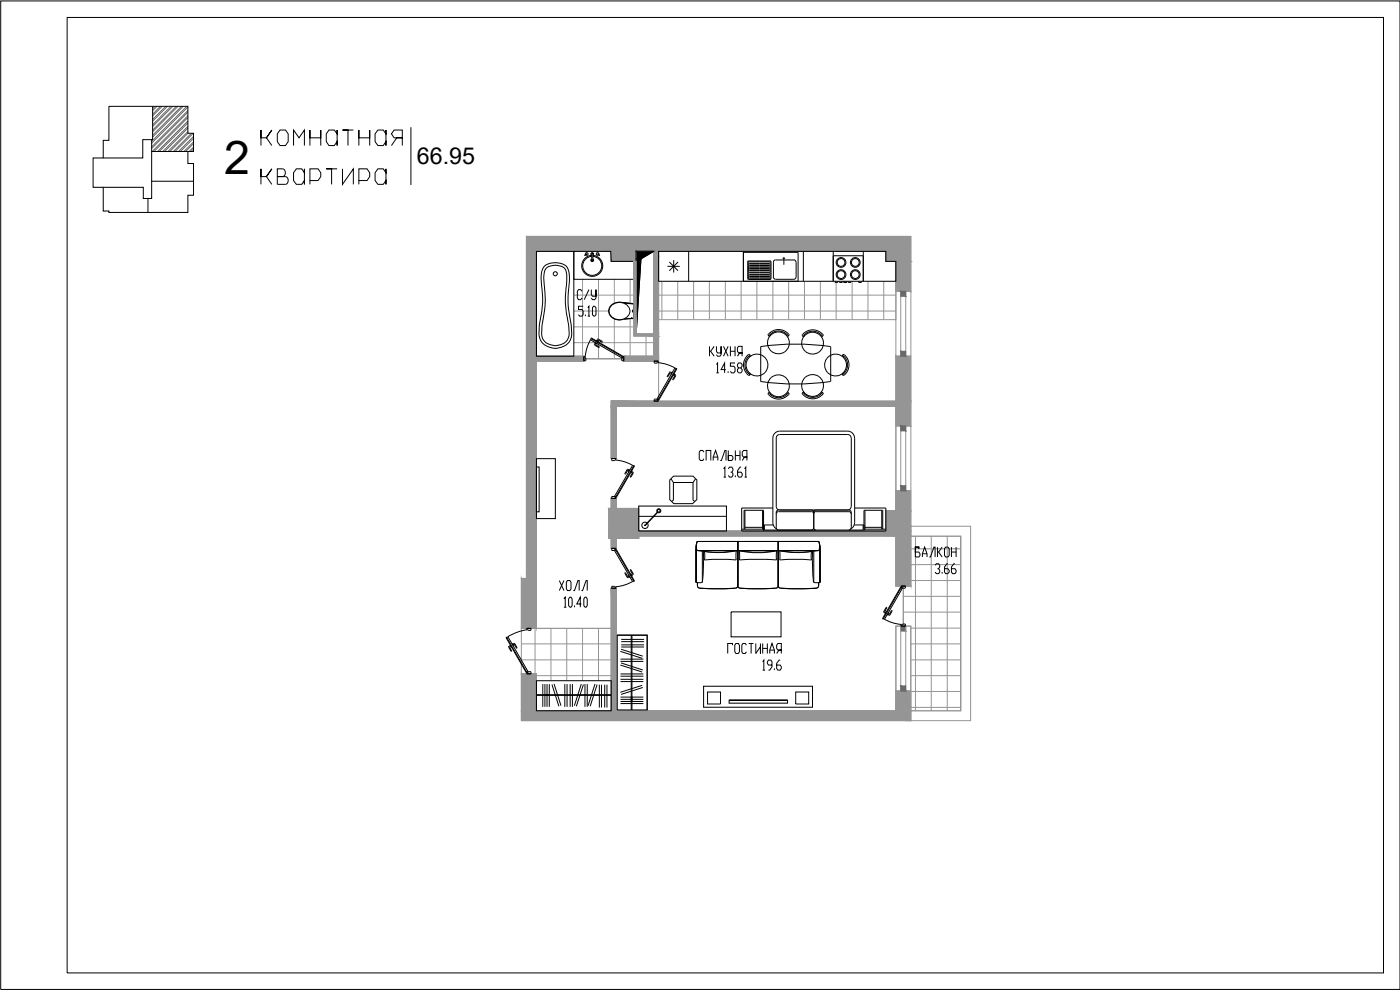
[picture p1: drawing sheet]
<svg xmlns="http://www.w3.org/2000/svg" width="420mm" height="297mm" viewBox="0 0 420 297" stroke-linecap="round" stroke-linejoin="round" font-family="sans-serif">
<defs><g id="words">
<text font-size="14" x="67.3" y="52.3">2</text>
<text font-size="7" x="125.1" y="49.2">66.95</text>
</g></defs>
<path d="M158 70.9h115.3v16.5h-4.4v-9h-3v-3h-68.2v33h-10.5v-1.5h9v-31.5h-5.3v3h-7.5v-3h-22.4v31.5h14.2v1.5h-14.2v80.1h-4.5v-14.9h1.5zM183.4 120.3h85.5v-13.4h4.4v20.9h-4.4v-5.9h-83.9v15.7h-1.6zM183.4 149.5h1.6v3.1h6.7v6.7h74.2v-6.1h3v-5.9h4.4v28.5h-4.4v-15h-77.2v.8h-6.7v2.9h-1.6v-2.9h-.7v-9h.7zM273.3 157.9h18v58.3h-18v-2.9h15v-52.4h-15zM156.5 202.2h4.5v11.1h22.4v-36.8h1.6v36.8h83.9v-6h4.4v8.9h-116.8z" fill="none" stroke="#939598" stroke-width=".3"/>
<g fill="#939598" stroke="#939598" stroke-width=".3">
<path d="M187.2 107.6h10.5v.8z"/>
<path d="M183.4 149.5h1.6z"/>
<path d="M158 70.9l115.3 4.5v-4.5zM158 70.9l115.3 4.5h-115.3z"/>
<path d="M161 75.4h112.3zM161 75.4h112.3z"/>
<path d="M196.2 75.4l1.5 1.5v-1.5zM196.2 75.4l1.5 1.5h-1.5zM196.2 76.9h1.5zM196.2 76.9h1.5z"/>
<path d="M265.9 75.4l7.4 3v-3zM265.9 75.4l7.4 3h-7.4z"/>
<path d="M183.4 75.4l7.5 3v-3zM183.4 75.4l7.5 3h-7.5z"/>
<path d="M268.9 78.4l4.4 9v-9zM268.9 78.4l4.4 9h-4.4z"/>
<path d="M196.2 76.9l1.5 23.2v-23.2zM196.2 76.9l1.5 23.2h-1.5z"/>
<path d="M196.2 100.1l1.5 .8v-.8zM196.2 100.1l1.5 .8h-1.5z"/>
<path d="M196.2 100.9l1.5 6v-6zM196.2 100.9l1.5 6h-1.5z"/>
<path d="M158 75.4l3 31.5v-31.5zM158 75.4l3 31.5h-3z"/>
<path d="M187.2 106.9l10.5 .7v-.7zM187.2 106.9l10.5 .7h-10.5z"/>
<path d="M158 106.9l17.2 .7v-.7zM158 106.9l17.2 .7h-17.2z"/>
<path d="M187.2 108.4h10.5zM187.2 107.6l10.5 .8h-10.5z"/>
<path d="M158 107.6l17.2 .8v-.8zM158 107.6l17.2 .8h-17.2z"/>
<path d="M158 108.4l3 65.2v-65.2zM158 108.4l3 65.2h-3z"/>
<path d="M156.5 173.6l4.5 14.9v-14.9zM156.5 173.6l4.5 14.9h-4.5z"/>
<path d="M268.9 106.9l4.4 13.4v-13.4zM268.9 106.9l4.4 13.4h-4.4z"/>
<path d="M183.4 120.3l89.9 1.6v-1.6zM183.4 120.3l89.9 1.6h-89.9z"/>
<path d="M268.9 121.9l4.4 5.9v-5.9zM268.9 121.9l4.4 5.9h-4.4z"/>
<path d="M183.4 121.9l1.6 15.7v-15.7zM183.4 121.9l1.6 15.7h-1.6z"/>
<path d="M183.4 149.5l1.6 3.1v-3.1zM183.4 149.5l1.6 3.1h-1.6z"/>
<path d="M268.9 147.3l4.4 5.9v-5.9zM268.9 147.3l4.4 5.9h-4.4z"/>
<path d="M265.9 153.2l7.4 4.7v-4.7zM265.9 153.2l7.4 4.7h-7.4z"/>
<path d="M265.9 157.9l7.4 1.4v-1.4zM265.9 157.9l7.4 1.4h-7.4z"/>
<path d="M182.7 152.6l9 6.7v-6.7zM182.7 152.6l9 6.7h-9z"/>
<path d="M182.7 159.3l90.6 1.5v-1.5zM182.7 159.3l90.6 1.5h-90.6z"/>
<path d="M268.9 160.8l4.4 .1zM268.9 160.8l4.4 .1z"/>
<path d="M182.7 160.8l9 .8v-.8zM182.7 160.8l9 .8h-9z"/>
<path d="M183.4 161.6l1.6 2.9v-2.9zM183.4 161.6l1.6 2.9h-1.6z"/>
<path d="M268.9 160.9l4.4 14.9v-14.9zM268.9 160.9l4.4 14.9h-4.4z"/>
<path d="M183.4 176.5h1.6zM183.4 176.5h1.6z"/>
<path d="M268.9 207.3l4.4 6v-6zM268.9 207.3l4.4 6h-4.4z"/>
<path d="M183.4 176.5l1.6 36.8v-36.8zM183.4 176.5l1.6 36.8h-1.6z"/>
<path d="M156.5 202.2l4.5 11.1v-11.1zM156.5 202.2l4.5 11.1h-4.5z"/>
<path d="M156.5 213.3l116.8 2.9v-2.9zM156.5 213.3l116.8 2.9h-116.8z"/>
<path d="M190.2 78.4l.7 21.7v-21.7zM190.2 78.4l.7 21.7h-.7z"/>
<path d="M190.2 100.1l6 .8v-.8zM190.2 100.1l6 .8h-6z"/>
</g>
<path d="M161 108.4h14.2v-.8h12v.8h10.5v11.9h-14.3v17.3h1.6v-15.7h83.9v31.3h-3v6.1h-74.2v-6.7h-6.7v-3.1h-1.6v3.1h-.7v9h.7v2.9h1.6v-2.9h6.7v-.8h77.2v15h2.2v12.1h-2.2v25.4h-83.9v-36.8h-1.6v12h-22.4z" fill="none" stroke="#939598" stroke-width=".3"/>
<g fill="#636466" stroke="#636466" stroke-width=".3">
<path d="M270.3 187.9l1.5 1.4v-1.4zM270.3 187.9l1.5 1.4h-1.5z"/>
<path d="M270.3 105.4l1.5 1.5v-1.5zM270.3 105.4l1.5 1.5h-1.5z"/>
<path d="M270.3 127.8l1.5 1.5v-1.5zM270.3 127.8l1.5 1.5h-1.5z"/>
<path d="M270.3 205.8l1.5 1.5v-1.5zM270.3 205.8l1.5 1.5h-1.5z"/>
<path d="M270.3 145.7l1.5 1.6v-1.6zM270.3 145.7l1.5 1.6h-1.5z"/>
<path d="M270.3 87.4l1.5 1.5v-1.5zM270.3 87.4l1.5 1.5h-1.5z"/>
</g>
<path d="M268.9 87.4h4.4v19.5h-4.4zM268.9 127.8h4.4v19.5h-4.4zM268.9 187.9h4.4v19.4h-4.4z" fill="none" stroke="#939598" stroke-width=".3"/>
<path d="M270.3 87.4h1.5v19.5h-1.5zM270.3 127.8h1.5v19.5h-1.5zM270.3 187.9h1.5v19.4h-1.5z" fill="none" stroke="#939598" stroke-width=".3"/>
<g fill="#000" stroke="#000" stroke-width=".3">
<path d="M190.9 75.4h5.3l-3.8 2.3z"/>
<path d="M190.9 75.4h5.3zM190.9 75.4h5.3z"/>
<path d="M190.9 75.4v2.3h1.5zM190.9 77.7h1.5l-1.5 22.4z"/>
</g>
<g fill="none" stroke="#939598" stroke-width=".3">
<path d="M172.2 98.1h18M172.2 93.3h10.4M172.2 88.5h18M174.8 83.8v23.1M179.6 83.8v23.8M184.4 83.8v7.2M184.4 95.7v11.9M189.1 83.8v7.2M189.1 95.6v11.3M172.2 102.8h24M175.2 107.6h12M193.9 100.9v6"/>
<path d="M271.1 178.9h17.2M273.3 174.2h15M273.3 169.4h15M273.3 164.7h15M274.7 160.9v52.4M279.5 160.9v52.4M284.3 160.9v52.4M156.5 198h26.9M156.5 193.2h26.9M160.6 188.5v13.7M165.4 188.5v15.7M170.1 188.5v15.7"/>
<path d="M174.8 188.5v15.7M179.6 188.5v15.7M271.1 183.7h17.2M273.3 198h15M273.3 193.2h15M273.3 188.5h15M161 202.7h22.4M273.3 202.7h15M273.3 212.2h15M273.3 207.5h15"/>
</g>
<g fill="none" stroke="#939598" stroke-width=".3">
<path d="M161 75.4h22.4v3h7.5v-3h5.3v31.5h-9v.7h-12v-.7h-14.2zM197.7 75.4h68.2v3h3v17.5h-71.2zM197.7 93.3h71.2M197.7 88.5h71.2M198.6 84.4v11.5M203.4 84.4v11.5M208.2 84.4v11.5M212.9 84.4v11.5M217.7 84.4v11.5M222.4 84.4v11.5M227.2 84.4v11.5M231.9 84.4v11.5"/>
<path d="M236.7 84.4v11.5M241.4 84.4v11.5M246.2 84.4v11.5M251 84.7v11.2M255.7 84.4v11.5M260.5 84.4v11.5M265.2 84.4v11.5M273.3 160.9h15v52.4h-15v-25.4h-2.2v-12.1h2.2zM156.5 202.2h4.5v11.1h22.4v-24.8h-26.9v13.9"/>
</g>
<path d="M190.2 78.4h.7v21.7h5.3v.8h-6z" fill="none" stroke="#bababa" stroke-width=".3"/>
<g fill="none" stroke="#000" stroke-width=".3">
<path d="M175.2 107h.4M175.2 106.9v1.5M175.6 107l.2 1.2h-.6M177.2 102l9.4 5.3M177.2 102l-.9 2-.7 3M177.4 101.4l9.5 5.4-.1 .2-9.5-5.4zM177.4 101.6l-.2 .4M178.4 103.3l.1 .3M178.5 102.7l.8 .5M178.6 103.6l1.1 .7M178.6 103.1l.1-.2-.2 .4M178.8 102.2l.8 .4"/>
<path d="M178.9 103l-.2 .4 1.1 .6M179.3 102.3l.2-.3 1.1 .6M179.3 101.9l-.2 .4M179.6 101.7l-.3 .1M179.6 101.8l1.1 .6-.1 .2M179.8 104.1l-.1 .1M186.6 107.4v.8h.6M186.7 107l-.1 .3M186.7 107l-.1 .4M186.7 107h.5M187.2 106.9v1.5M196.2 108.4h1.5"/>
<path d="M196.3 108.4v.6l1.2-.2v-.4M197.5 108.8l3 .6 2 1M197.5 119.9l-1.2-.2v.6M197.5 119.9v.4M200.3 112.9l.1 .1M201.5 111.7l.1 .2-.4-.3-.3 .1-.6 1.2M201.5 112l-.4-.2-.6 1.2M201.8 111.7l-.4 .7M202.2 112.5l.4 .2-.7 1.1 .2 .1M202.3 112.3l.4 .2M202.4 112l-.5 .7M202.7 112.4v.3"/>
<path d="M202.8 112.8l-.7 1.1M202.9 110.6l-.3-.2-5.4 9.3 .3 .2M203 110.5l.2 .1-5.5 9.4-.2-.1zM183.4 137.6h1.6M183.6 137.6v.6l1.2-.2M184.8 138l3 .7 2 .9M184.8 137.6v.4M190.2 139.8l-.3-.2-5.5 9.3M190.2 139.7l.2 .1-5.4 9.5-.2-.2zM196.2 120.3h1.5M183.4 149.5h1.6M184.4 149h-.8v.5"/>
<path d="M184.4 149v.1h.4M184.4 148.9l.4 .2M184.8 149.1v.4M188.2 140.9l.3-.1 .4 .3-.2-.1M188.2 140.9l-.6 1.3 .8-1.1 .4 .2M189.1 140.9l-.4 .7M189.2 142h.1M189.4 141.7l.4 .2-.6 1.2 .8-1.1M189.6 141.5l.3 .2M189.6 141.2l-.4 .8M189.9 141.7l.1 .3M183.4 176.5h1.6"/>
<path d="M183.4 164.5h1.6M183.6 164.5v.7l1.2-.2M183.6 176.5v-.6l1.2 .2v.4M184.8 164.5v.5M184.8 165l.2-.1 5.4 9.4-.2 .1zM184.8 165l-.4 .2 5.5 9.3 .3-.2M188.7 172.5l.4 .7M188.7 173.2l.2-.2-.7 .2M188.8 172.8l-.4 .2-.8-1.1 .6 1.3M189.2 172.2l.4 .7M189.8 174.5l-2 .9-3 .7M189.9 172.5l-.3 .2"/>
<path d="M190 172.1l-.1 .3M190 172.2l-.8-1.3 .6 1.3-.4 .3M270.3 176.2l.2 .1-5.5 9.4-.2-.1zM270.3 175.8h1.5M270.5 176.3l.3 .2-5.4 9.3-.3-.2M270.5 175.8v.5M271.7 175.8v.7l-1.2-.2M151.8 191.2h.2l6.1 10.5-.2 .1zM152.1 191.2l.3-.1 6.1 10.4M152.7 194.2l.6 1.1 .2-.1M152.7 193.9l-.1 .3M153 193.4h.1"/>
<path d="M153 193.4l.5 .8M153.2 193.7l-.4 .2M153.2 193.9l-.3 .2 .6 1.2M153.6 193.1l.5 .8M153.9 193.5l.4-.2 .7 1.1M154 193.2l-.2 .1 .4-.2 .3 .1 .6 1.1-.1 .1M158 188.5h1.5M158.1 188.5v.5h.4v.1h.8v-.6M158.1 188.9a15.6 15.6 0 0 0-5.7 2.1M265.2 183.4l.1 .3M265.3 183.5l.8-1.3-.6 1.3 .3 .3M265.3 183.8l.4 .2"/>
<path d="M265.4 185.8l2.1 .9 3 .7M266.1 183.5l-.5 .7M266.2 184.6h.1M266.6 184.5l-.2-.2 .6 .2M266.6 183.8l-.4 .8M267.5 183.2l-.6 1.1-.4-.2M267.5 183.2l.2 .1-.6 1.2M270.3 187.9h1.5M270.5 187.9v-.5h.3v-.2h.9v.7M158 202.2h1.5M158.1 201.7v.5M158.5 201.5l-.4 .2"/>
<path d="M158.5 201.5h.8v.7M158.5 201.5v.2h-.4"/>
<circle cx="186.7" cy="107.2" r=".06"/>
<circle cx="197.3" cy="119.8" r=".06"/>
<circle cx="184.6" cy="149" r=".06"/>
<circle cx="184.6" cy="165" r=".06"/>
<circle cx="270.7" cy="176.4" r=".06"/>
<circle cx="158.3" cy="201.6" r=".06"/>
</g>
<path d="M190.9 75.4h5.3l-3.8 2.3-1.5 22.4z" fill="none" stroke="#000" stroke-width=".3"/>
<g fill="none" stroke="#000" stroke-width=".3">
<path d="M32.7 31.9h23.7v8.1h1.7v5.5h-1.7v3.6h1.7v9.5h-1.7v5.1h-23.7v-.4h-1.7v-7.1h-3.1v-8.8h3.1v-5.3h1.7zM45.8 31.9v10h-3v5.5h-11.8M84 39h1.7l.8 1.2v2.3l-.8 1.2h-1.7l-.8-1.2v-2.3zM98.7 39h1.6l.9 1.2v-1.2v4.7v-1.2l-.9 1.2h-1.6l-.8-1.2v-2.3zM106 39h-3.2h1.6v4.7M113.4 39h1.6l.8 1.2v-1.2v4.7v-1.2l-.8 1.2h-1.6l-.8-1.2v-2.3zM123.3 38.2v17.3M31 56.2h12v3.3h1.4M45.5 41.9v3.6h10.9M45.5 45.5v8.9h12.6M45.5 54.4v5.1h-1.1v4.2M78.3 43.7v-4.7v2.3h1.7l1.6-2.3-1.6 2.3 1.6 2.4"/>
<path d="M78.3 55.3v-4.6v2.3h1.7l1.6-2.3-1.6 2.3 1.6 2.3M84.8 50.7a1.23 1.23 0 0 1 .8 1.1 1.23 1.23 0 0 1-.8 1.2M84.8 50.7h-1.6v4.6h2.5a1.24 1.24 0 0 0 .8-1.2 1.24 1.24 0 0 0-.8-1.1h-2.5h1.6M88.1 43.7v-4.7l1.6 2.3 1.7-2.3v4.7M88.9 50.7h1.7l.8 1.1v-1.1v4.6v-1.1l-.8 1.1h-1.7l-.8-1.1v-2.4zM93 43.7v-4.7v2.3h3.3v-2.3v4.7M93 54.2h2.5l.8-1.2v-1.2l-.8-1.1h-2.5v4.6M101.2 50.7h-3.3h1.6v4.6M102.8 50.7v4.6l3.2-4.6v4.6M107.7 43.7v-4.7v2.3h3.3v-2.3v4.7M107.7 54.2h2.5l.8-1.2v-1.2l-.8-1.1h-2.5v4.6M113.4 50.7h1.6l.8 1.1v-1.1v4.6v-1.1l-.8 1.1h-1.6l-.8-1.1v-2.4z"/>
<path d="M117.5 43.7l1.6-2.4h-.8l-.8-1.1 .8-1.2h2.4v2.3h-1.6h1.6v2.4M161 75.4h11.2v31.5h-11.2zM163.4 79.9a5.4 5.4 0 0 1 6.9 .4 11.6 11.6 0 0 1 .3 6.6v.8a33.7 33.7 0 0 0 .9 10.1 6.2 6.2 0 0 1-.7 4.8 5.3 5.3 0 0 1-8.7-.9 18.6 18.6 0 0 1 .5-8.3l.3-4.2-.4-4.4a6.7 6.7 0 0 1 .9-4.9zM172.2 75.4h11.1l.1 3h6.8v5.4h-18zM175.6 76.5l.5-.3-.7 .5zM175.7 76.4a.4 .4 0 0 1 .4-.6 .4 .4 0 0 1 .3 .6 .4 .4 0 0 1-.6 .1M177.5 76.6a.4 .4 0 0 1-.1-.7 .4 .4 0 0 1 .7 .1 .4 .4 0 0 1-.2 .6 3.2 3.2 0 0 1 2.8 4.4 3.2 3.2 0 0 1-5.2 .9 3.2 3.2 0 0 1 1.3-5.2l.7-.1M177.5 76.2l.2-.2 .2 .2v1.9l-.2 .2-.2-.2M177.6 76.2v1.9M177.9 76.9a2.86 2.86 0 0 1 2.3 4.3 2.86 2.86 0 0 1-4.9 .1 2.86 2.86 0 0 1 2.2-4.4M177.9 77.7a.4 .4 0 0 1 .2 .6 .4 .4 0 0 1-.7 0 .4 .4 0 0 1 .1-.6M177.9 77.8l.1 .4-.3 .2-.3-.2 .1-.4"/>
<path d="M179.4 76.2l.6 .5-.7-.5M179.7 76.4a.4 .4 0 0 0-.4-.6 .4 .4 0 0 0-.3 .6 .4 .4 0 0 0 .6 .1M164 80.4a4.5 4.5 0 0 1 5.6 .3 11.1 11.1 0 0 1 .2 6.1v.8a34.2 34.2 0 0 0 .9 10.3l.1 1.4a3.8 3.8 0 0 1-4.1 4.4 3.8 3.8 0 0 1-4.1-3.4v-2.5a36.3 36.3 0 0 0 .6-14.2 5 5 0 0 1 .8-3.2zM174.7 87.4l-.4-.5h-.7l-.3 .5v2l.3 .5h.7l.4-.5M175 91.9h-1.4v1h1.1l.3 .5v1l-.3 .5h-.8l-.3-.5M175.7 94.4v.5M176.4 92.4l.3-.5v3M176.4 94.9h.7M176.7 86.9l-1.4 3M177.5 86.9v1.5l.3 .5h1.1v-2v2.5l-.4 .5h-.7l-.3-.5M178.1 91.9h.4l.4 .5v2l-.4 .5h-.4l-.3-.5v-2zM183.7 91.5a3.3 3.3 0 0 1 5.4 1.8 3.2 3.2 0 0 1-3.2 2.7 3.2 3.2 0 0 1-3.1-2.7l.2-1z"/>
<path d="M186.7 90.7l3.3 .4M187.4 91l2.8 .1M189.6 95.6h.1M189.9 93.1v.5zM189.9 91.1h.3M190 91.1h.2M190.2 91.1v4.4M190.2 91.1l-3-.2a3.3 3.3 0 0 0-4.6 2.4 3.3 3.3 0 0 0 4.7 2.5l2.3-.2M190.2 95.5l-2.8 .2M190.2 92.8l-.3 .1v.9h.3M190.2 95.5l-.6 .1M212.9 103.9v3"/>
<path d="M213.3 105.4l1 1.5M214.3 103.9l-1 1.5h-.4M215 103.9v1.5l.3 .5h1.1v-2v2.5l-.3 .5h-.8l-.3-.5M215 109.4l.3-.5v3M215 111.9h.7M217.1 103.9l1.4 3M217.8 110.9h-1.4l1.1-2v3M218.5 103.9l-1.4 3M218.5 111.4v.5M219.2 103.9v3M219.2 105.4h1.4M220.6 108.9h-1.4v1h1.1l.3 .5v1l-.3 .5h-.8l-.3-.5"/>
<path d="M220.6 103.9v3M221.3 106.9l.7-1h.7v-2h-1l-.4 .5v1l.4 .5h1v1M221.7 110.4l-.4-.5v-.5l.4-.5h.6l.4 .5v.5l-.4 .5h-.6l-.4 .5v.5l.4 .5h.6l.4-.5v-.5l-.4-.5M224.6 106.4a3.8 3.8 0 0 0 .3 6.2M224.7 106.9l.2 .2M224.9 112.2v.4M225 111.8l-.3 .3M225 106.5l.3 .3M225 106.4h-.4M225 106.4v.2a3.6 3.6 0 0 0-.2 5.6M225.3 112.2l-.4 .4M230.5 100.7l.5 .3"/>
<path d="M230.6 100.3l-.1 .3h.4M230.6 118.3a4 4 0 0 0 6.1 0M230.6 100.3a4 4 0 0 1 6.1 0M230.9 100.6a3.6 3.6 0 0 1 5.5 0M231 117.7l-.5 .3M231.1 100.4l.3 .3M231.4 118l-.3 .2M236.1 118l.2 .2M236.3 100.4l-.2 .3M236.3 117.7l.4 .3M236.4 100.6l.3 .1M236.7 100.7l-.4 .3"/>
<path d="M236.7 117.9a4.9 4.9 0 0 1-3.6 1.4l-1.4-.6-.9-.8-.3 .1 .1 .4M236.7 100.3v.4M236.7 118v.4M240.8 117.9l.4 .1M240.8 100.7l.5 .4M240.8 100.3v.4h.4M240.9 100.4a4 4 0 0 1 6.1 0M241.2 100.7a3.6 3.6 0 0 1 5.5 .1h.2M241.3 117.6l-.5 .3a3.8 3.8 0 0 0 6.2 .1l-.5-.4M241.3 100.6l.3 .1M241.6 117.9l-.3 .2M246.3 117.9l.2 .2"/>
<path d="M246.5 100.6l-.2 .1M246.9 117.9h-.2a3.6 3.6 0 0 1-5.5 .1M247 100.3v.5l-.5 .3M249.3 104a73.8 73.8 0 0 0-21 0v10.5a75.2 75.2 0 0 0 21 0M249.3 104v10.5M252.7 112.2l.4 .4M253 111.8l.2 .3M253 106.5l-.3 .3M253.2 106.9l-.1 .2M253.4 106.4l-.3-.1-.1 .3a3.6 3.6 0 0 1 .1 5.6M253.4 106.4a3.9 3.9 0 0 1-.2 6.2l-.3-.1 .2-.3M161 137.6h5.7v18h-5.7z"/>
<path d="M211.2 135.7l-.3-.5h-.7l-.4 .5v2l.4 .5h.7l.3-.5M211.9 138.2v-3h1.4v3M214 138.2v-1.1l.8-1.9 .6 1.9v1.1M214 137.1h1.4M216.2 138.2h.3l1.1-3h.3v3M218.6 135.2v3v-1.5h1l.4 .4v.6l-.4 .5h-1M220.7 135.2v3M220.7 136.7h1.4M222.1 135.2v3M222.8 138.2l.7-1.1h.7v-1.9h-1.1l-.3 .5v1l.3 .4h1.1v1.1M231.9 131.4a2.05 2.05 0 0 1 2.1-2h20.4a2.05 2.05 0 0 1 2.1 2M231.9 131.4v25.5l.5 1.2 .7 .6"/>
<path d="M233 131.4l.4-.8 .6-.2h20.4l.6 .2 .4 .8M233 131.4v20.6l.2 .6 .8 .4M255.5 131.4l-.1 20.6-.2 .6-.8 .4M256.5 131.4v25.5M161 140.1h.8v13.5h-.8zM217.2 140.7l.4-.5v3M217.2 143.2h.7M218.6 140.7l.3-.5h.7l.4 .5v.5l-.4 .5h-.3M219.6 141.7l.4 .4v.5l-.4 .6h-.7l-.3-.6M220.7 142.6v.6M222.4 140.2h-.3l-.7 1v1.4l.3 .6h.7l.4-.6v-.5l-.4-.4h-1M222.6 158.8h6.6"/>
<path d="M223.3 158.8v-5.7h5.9v6.2M223.5 140.7l.3-.5v3M223.5 143.2h.7M223.6 158.2h5.3M223.6 153.1v5.7M228.9 153.1v5.7M229.2 157.5h2.8M229.4 157.5v1.5h29.6v-1.5M231.9 152.4h-9.3v6.9h43.3v-6.9h-9.4M233 153.7v4.7M233 158.3l.2 .5 .5 .2M233.7 153.5l-.5 .2-.2 .5"/>
<path d="M233.7 153l-.5 .2-.2 .5M233.7 153.5h9.8l.5 .2 .2 .5M233.7 153h21.1M243.5 153l.5 .2 .2 .5M244.2 158.3l.2 .5 .5 .2M244.2 153.4v5M244.2 158.3l-.2 .5-.5 .2M244.9 153l-.5 .2-.2 .5M254.7 153.5l.5 .2 .2 .5M254.7 153l.5 .2 .2 .5M254.8 153.5h-9.9l-.5 .2-.2 .5M255.4 158.3l-.2 .5-.5 .2"/>
<path d="M255.5 153.7v4.7M256.4 157.5h2.9M256.5 156.9l-.5 1.2-.7 .6M259.3 158.8h6.6M259.6 153.1v5.7M259.6 158.2h5M264.6 153.1v5.7M264.9 158.8v-5.7h-5.6v6.2M167.9 174.2l1.3 3M169.2 179.7l.4-.5v3M169.2 174.2l-1.3 3M170.3 174.2h.7l.4 .5v2l-.4 .5h-.7l-.3-.5v-2z"/>
<path d="M171 179.2h.4l.3 .5v2l-.3 .5h-.4l-.4-.5v-2zM172 177.2h.4l1-3h.4v3M174.5 177.2h.3l1.1-3h.3v3M175.6 179.2h.3l.3 .5v2l-.3 .5h-.3l-.4-.5v-2zM208.8 174.7h.2M208.8 164.7v10M209 174.7l.3 .1M209 163.7v11M209.2 165.2a38.8 38.8 0 0 0 12.2 0 38.8 38.8 0 0 0 12.2 0 38.8 38.8 0 0 0 12.1 0M209.2 162.4l-.2 1.4 .2 1.3 36.5 .1 .3-1.4-.3-1.4M209.3 162.5l-.5 2.1M209.3 162.5h36.4"/>
<path d="M209.3 162.5l-.4 1.8-.1 10.4M209.3 175.7l.5 .7 5.5 .2 5.4-.2a.7 .7 0 0 0 .7-.7l.2 .6a44.6 44.6 0 0 0 11.7 0l.3-.6 .2 .6 .5 .2 5.3 .1 5.4-.2M209.3 174.8v1.3l.5 .3a64.2 64.2 0 0 0 10.9 .1l.5-.2 .2-.5M209.3 174.8v1M210.8 174.7l-.8 .2-1-.2M210.8 165.4v9.3M211.1 165.4v4.7l-.3 4.6M211.4 165.4a24.8 24.8 0 0 0 9.6-.2l-.1 2.8-4.7-.2-4.8 .2zM221.4 162.5v13.3M221.4 175.8l.3 .5a43.1 43.1 0 0 0 11.4 .1l.5-.6M221.9 165.2a25.7 25.7 0 0 0 11.2 0v2.8l-5.1-.2-6.1 .2zM233.6 162.5v13.3"/>
<path d="M234 165.2v2.8l4.8-.2 4.7 .2 .1-2.6a24.8 24.8 0 0 1-9.6-.2M243.9 165.4l-.1 4.7 .4 4.6M244.2 174.7l1.1 .2 .7-.2M244.2 165.4v9.3M245.7 175.7l-.3 .6-.5 .2M245.7 174.8v1.3l-.5 .3a64.2 64.2 0 0 1-10.9 .1l-.5-.2-.2-.5M245.7 174.8v1M245.7 162.5l.4 2.1M245.7 162.5l.4 1.8 .1 10.4M246 174.7h.2M246 174.7l-.3 .1M246 163.7v11"/>
<path d="M246.2 164.7v10M274.7 164.2h1.1v.4v-.4h-1.1v1.4h1.1l.3 .5v.6l-.3 .4h-1.1zM276.8 167.1v-1l.7-1.9 .7 1.9v1M276.8 166.1h1.4M278.9 167.1h.3l1.1-2.9h.3v2.9M280.6 169.6l.4-.5h.7l.3 .5v.5l-.3 .5h-.4M281.3 164.2v2.9M281.7 170.6l.3 .5v.5l-.3 .5h-.7l-.4-.5M281.7 165.6l1 1.5M282.7 164.2l-1 1.4h-.4M282.7 171.6v.5M283.8 164.2h.7l.4 .4v2.1l-.4 .4h-.7l-.3-.4v-2.1z"/>
<path d="M284.5 169.1h-.4l-.6 1v1.5l.3 .5h.7l.4-.5v-.5l-.4-.5h-1M285.5 164.2v2.9M285.5 165.6h1.4M286.6 169.1h-.3l-.8 1v1.5l.4 .5h.7l.3-.5v-.5l-.3-.5h-1.1M286.9 164.2v2.9M169.2 182.2h.8M172.4 181.7v.5M174.5 181.2h-1.4l1.1-2v3M185.3 190.6h8.9v22.4M219.4 183.6h15v7.5h-15zM219.8 193.6v-.5h-1.4v3M220.9 193.1h.7l.3 .5v2l-.3 .5h-.7l-.4-.5v-2z"/>
<path d="M224 193.6l-.4-.5h-.6l-.4 .5v2l.4 .5h.6l.4-.5M224.7 193.1h1.4M225.4 193.1v3M226.8 193.1v3l1.4-2.1v2.1v-3M228.9 198.6l.3-.5v3M228.9 193.1v3M228.9 194.5h1.4M230.3 193.1v3M231 196.1v-1l.7-2 .7 2v1M231 195.1h1.4M231.7 199.5h-1.1l-.3-.5v-.4l.3-.5h.8l.3 .5v1.5l-.7 1h-.4M233.1 196.1l.7-1h.7v-2h-1l-.4 .5v.9l.4 .6h1v1"/>
<path d="M234.1 198.1h-.3l-.7 .9v1.6l.4 .5h.6l.4-.5v-.5l-.4-.6h-1M211.2 205.9h32.6v6.3h-32.6zM218.8 210.1h17.5v.9h-17.5v-.9h17.5M228.9 201.1h.7M232.4 200.6v.5"/>
<circle cx="166.6" cy="82.1" r=".61"/>
<circle cx="227.2" cy="109.5" r="3.3"/>
<circle cx="233.6" cy="102.9" r="3.3"/>
<circle cx="233.6" cy="115.7" r="3.3"/>
<circle cx="243.9" cy="103" r="3.3"/>
<circle cx="243.9" cy="115.7" r="3.3"/>
<circle cx="250.8" cy="109.5" r="3.3"/>
</g>
<!-- layer: 0 -->
<g fill="none" stroke="#000" stroke-width=".3">
<path d="M.2 .3h420v296.6h-420zM197.7 75.4h68.2v3h3v6h-71.2zM200.3 79.9h3.7M200.9 78.6l2.6 2.6M202.2 78v3.8M203.5 78.6l-2.6 2.6M206.7 75.4v9M223.1 75.4v9h16.4v-8.7h-16.4M224.4 78.6v5M224.7 78.3l-.3 .3M224.7 78.3h6.4M224.9 79.2l-.4 .2 .4 .3h6l.3-.3-.3-.2"/>
<path d="M224.9 78.5l-.4 .3 .4 .2h6l.3-.2-.3-.3M224.9 79.8l-.4 .3M224.9 79.9h6M224.9 78.6h6M224.9 79.2h6M230.9 79.8l.3 .3M231.1 78.3l.3 .3M231.4 78.6v5M232.8 78l-.5 .2-.2 .4v4.6M232.8 78h5.5M234.9 77.5h.7M235.2 77.2v2.2"/>
<path d="M238.2 78l.5 .2 .2 .4M238.9 78.6v4.6M241.1 75.4v9M250.1 75.4v9M250.1 76.7h9M259.1 75.4v9M224.4 83.5l.3 .3h6.4l.3-.3M224.5 83.4l.4 .2h6l.3-.2M224.5 80.1l.4 .2h6l.3-.2M224.9 82.5l-.4 .2 .4 .3h6l.3-.3-.3-.2M224.9 81.8l-.4 .2 .4 .3h6l.3-.2-.3-.3M224.9 81.1l-.4 .3 .4 .2h6l.3-.2-.3-.3"/>
<path d="M224.9 80.5l-.4 .2 .4 .3h6l.3-.3-.3-.2M224.9 83.1l-.4 .3M224.9 80.5h6M224.9 81.2h6M224.9 81.9h6M224.9 82.5h6M224.9 83.2h6M230.9 83.1l.3 .3M232.1 83.1l.2 .5 .5 .2M238.9 83.1l-.2 .5-.5 .2h-5.4M250.6 84.4v.3h.9v-.3M251.9 84.4v.3h.9v-.3"/>
<path d="M253.2 84.4v.3h.9v-.3M254.6 84.4v.3h.8v-.3M257.7 84.4v.3h.8v-.3M191.7 151.8h26.3v7.5h-26.3zM191.7 154.9h26.3M193.6 157.5l-.1 .1 .2 .1-.2-.1M194.2 156.9a.95 .95 0 0 0-1.6 .5 .95 .95 0 0 0 1.2 1.1 .95 .95 0 0 0 .5-1.5M197.3 153.7a.61 .61 0 0 1 .3-1 .61 .61 0 0 1 .7 .7 .61 .61 0 0 1-1 .3M197.4 153.5l-3.9 4.1M197.5 153.6l-3.9 4.1M201 144l1.1-1.1h5.9l1.1 1.1v5.9l-1.2 1.2h-5.7l-1.2-1.2zM201.4 143.7l.7 1.1h5.9v5.2l.5 .5"/>
<path d="M202.1 144.8v5.2l-.5 .5M208.7 143.7l-.7 1.1M185.3 190.6h8.9v22.4h-8.9zM186.2 199.5l6.5 2.1M186.2 195.4l6.5 2.1M186.2 197.8h6.9M186.2 198.4h6.9M186.4 198.9l6.5 2.1M186.4 194.8l6.5 2.1M186.4 191.8h6.9M186.4 192.5h6.9M186.4 193.5h6.9"/>
<path d="M186.4 194.1h6.9M189.4 190.6v22.4M189.7 190.6v22.4M161 204.2h22.4v9.1h-22.4zM161 208.4h22.4M161 208.6h22.4M162.9 205.3v6.8M163.4 208.4h1.4v.2h-1.4M163.5 205.3v6.8M164.2 205.3v6.8M164.8 205.3v6.8M165.7 205.4l2 6.5"/>
<path d="M166.3 205.2l2.1 6.5M169.5 205.3v6.8M170.2 205.3v6.8M171.1 205.3v6.8M171.8 205.3v6.8M174.5 205.2l-2.1 6.5M175.1 205.4l-2.1 6.5M175.6 205.3v6.8M176.2 205.3v6.8M178.6 205.2l-2.1 6.5M179.2 205.4l-2.1 6.5M179.9 205.4v6.9"/>
<path d="M180.5 205.4v6.9M181.5 205.4v6.9M182.2 205.4v6.9M186.2 209.2h6.9M186.2 209.8h6.9M186.2 202.2h6.9M186.2 202.9h6.9M186.2 204.5h6.9M186.2 203.8h6.9M186.2 210.5h6.9M186.2 211.1h6.9M189.4 210.6v-1.4h.3v1.4"/>
<path d="M192.7 205.6l-6.5 2.1M192.9 206.3l-6.5 2.1M212.3 207.6h3.9v3.6h-3.9zM238.8 207.6h3.9v3.6h-3.9z"/>
<circle cx="252.4" cy="78.7" r="1.46"/>
<circle cx="252.4" cy="78.7" r="1.16"/>
<circle cx="256.7" cy="78.7" r="1.46"/>
<circle cx="256.7" cy="78.7" r="1.16"/>
<circle cx="252.4" cy="82.4" r="1.46"/>
<circle cx="252.4" cy="82.4" r="1.16"/>
<circle cx="256.7" cy="82.4" r="1.46"/>
<circle cx="256.7" cy="82.4" r="1.16"/>
<circle cx="197.7" cy="153.3" r=".4"/>
</g>
<g fill="none" stroke="#636466" stroke-width=".3">
<path d="M46.6 31.9l-.8 .8M47.1 31.9l-1.3 1.3M48.1 31.9l-2.3 2.4M48.7 31.9l-2.9 2.9M49.7 31.9l-3.9 3.9M50.2 31.9l-4.4 4.5M51.3 31.9l-5.5 5.6M51.9 31.9l-6.1 6.1M52.9 31.9l-7.1 7.1M53.4 31.9l-7.6 7.6M54.5 31.9l-8.7 8.7M55 31.9l-9.2 9.2"/>
<path d="M56 31.9l-10.5 10.5M56.4 33.2l-10.9 10.9M56.4 34.7l-10.7 10.8M56.4 36.3l-9.1 9.2M56.4 37.9l-7.5 7.6M56.4 39.5l-6 6M56.4 32.1l-10.9 10.9M56.4 33.7l-10.9 10.9M56.4 35.2l-10.2 10.3M56.4 36.9l-8.6 8.6M56.4 38.4l-7 7.1M56.4 40l-5.4 5.5"/>
<path d="M57.4 40l-5.4 5.5M58 40l-5.5 5.5M58.1 41l-4.5 4.5M58.1 42.6l-2.9 2.9M58.1 44.1l-1.3 1.4M58.1 41.5l-4 4M58.1 43.1l-2.4 2.4M58.1 44.6l-.8 .9"/>
</g>
<path d="M20.2 5.2h395v286.7h-395z" fill="none" stroke="#000" stroke-width=".3"/>
<use href="#words"/>
</svg>
